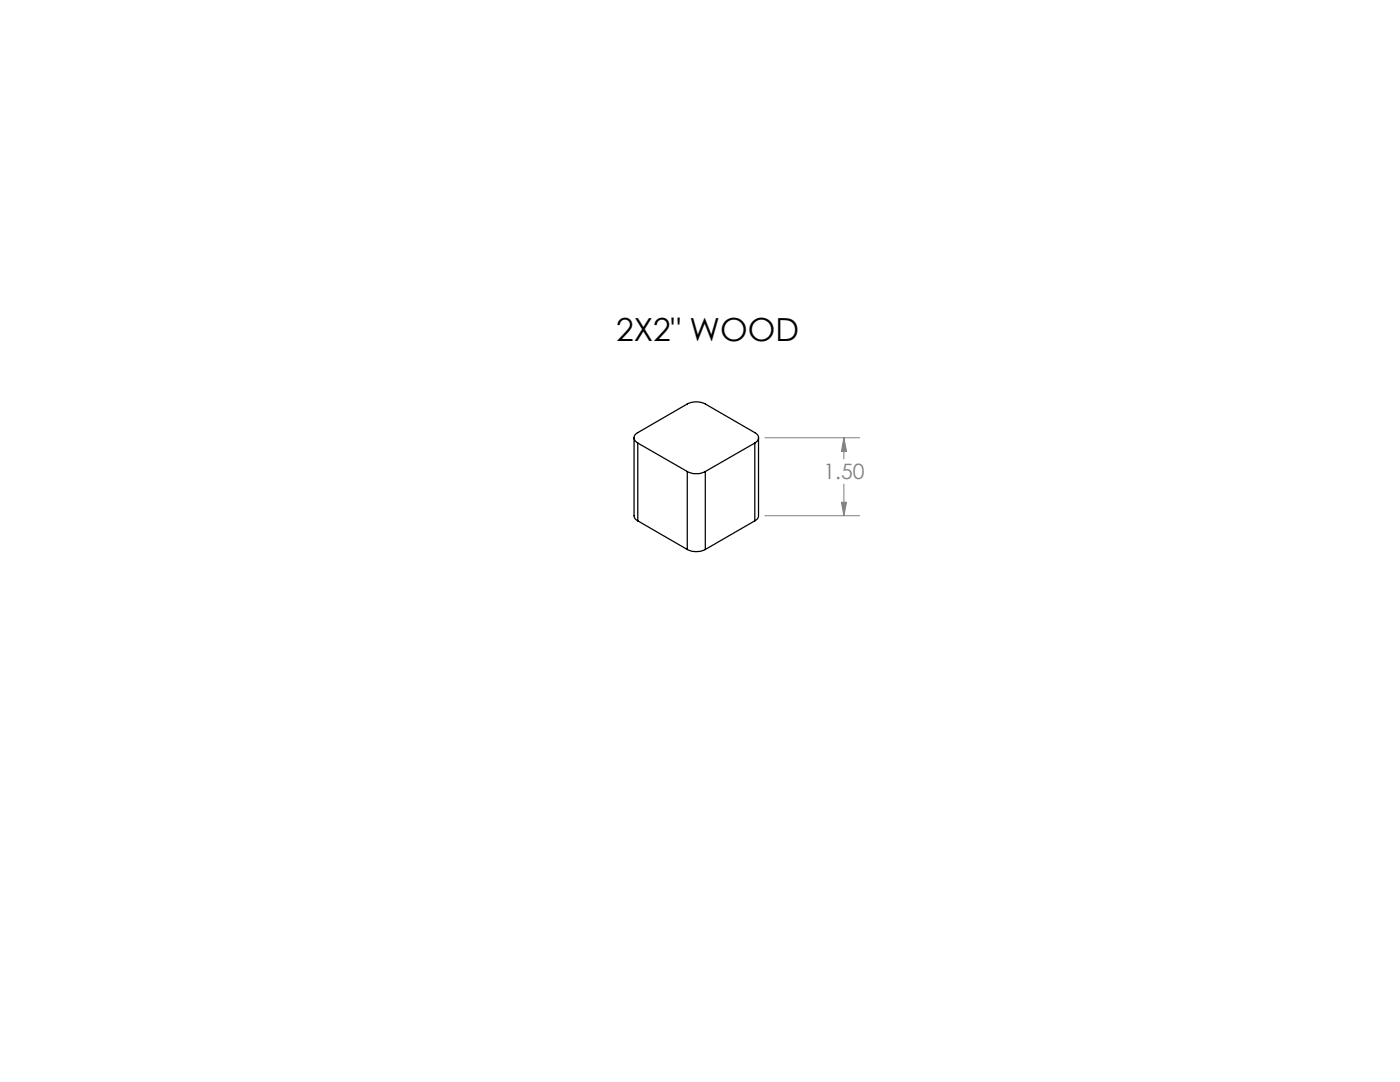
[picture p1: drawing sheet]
<svg xmlns="http://www.w3.org/2000/svg" width="279mm" height="216mm" viewBox="0 0 279 216" stroke-linecap="round" stroke-linejoin="round" font-family="sans-serif">
<defs><g id="words">
<text font-size="6.3" x="123" y="68">2X2&quot; WOOD</text>
<text font-size="4.2" fill="#808080" x="164.3" y="95.7">1.50</text>
</g></defs>
<path d="M152.6 87.3h19M168.4 87.3l.5 2.8h-1zM168.4 87.3v4.2M168.4 96.6v6.3M152.6 102.9h19M167.9 100.2h1l-.5 2.7z" fill="none" stroke="#808080" stroke-width=".2"/>
<path d="M167.9 100.2h1l-.5 2.7zM168.4 87.3l.5 2.8h-1z" fill="#808080"/>
<g fill="none" stroke="#000" stroke-width=".25">
<path d="M126.5 87.3v15.6a1.14 1.14 0 0 0 .8 1M127.3 88.4a1.1 1.1 0 0 1-.8-1 1.1 1.1 0 0 1 .8-1.1l9.9-5.7a4 4 0 0 1 3.6 0l9.8 5.7a1.1 1.1 0 0 1 .8 1.1 1.1 1.1 0 0 1-.8 1M127.3 88.4l9.9 5.7M127.3 88.4v15.5M137.2 94.1a4 4 0 0 0 3.6 0M137.2 94.1v15.5M140.8 94.1v15.5M150.6 88.4l-9.8 5.7M150.6 88.4v15.5M151.4 87.3v15.6a1.14 1.14 0 0 1-.8 1M127.3 103.9l9.9 5.7M137.2 109.6a4 4 0 0 0 3.6 0"/>
<path d="M150.6 103.9l-9.8 5.7"/>
</g>
<path d="M14.6 182.9h115v24.7h-115z" fill="#fff"/>
<use href="#words"/>
</svg>
